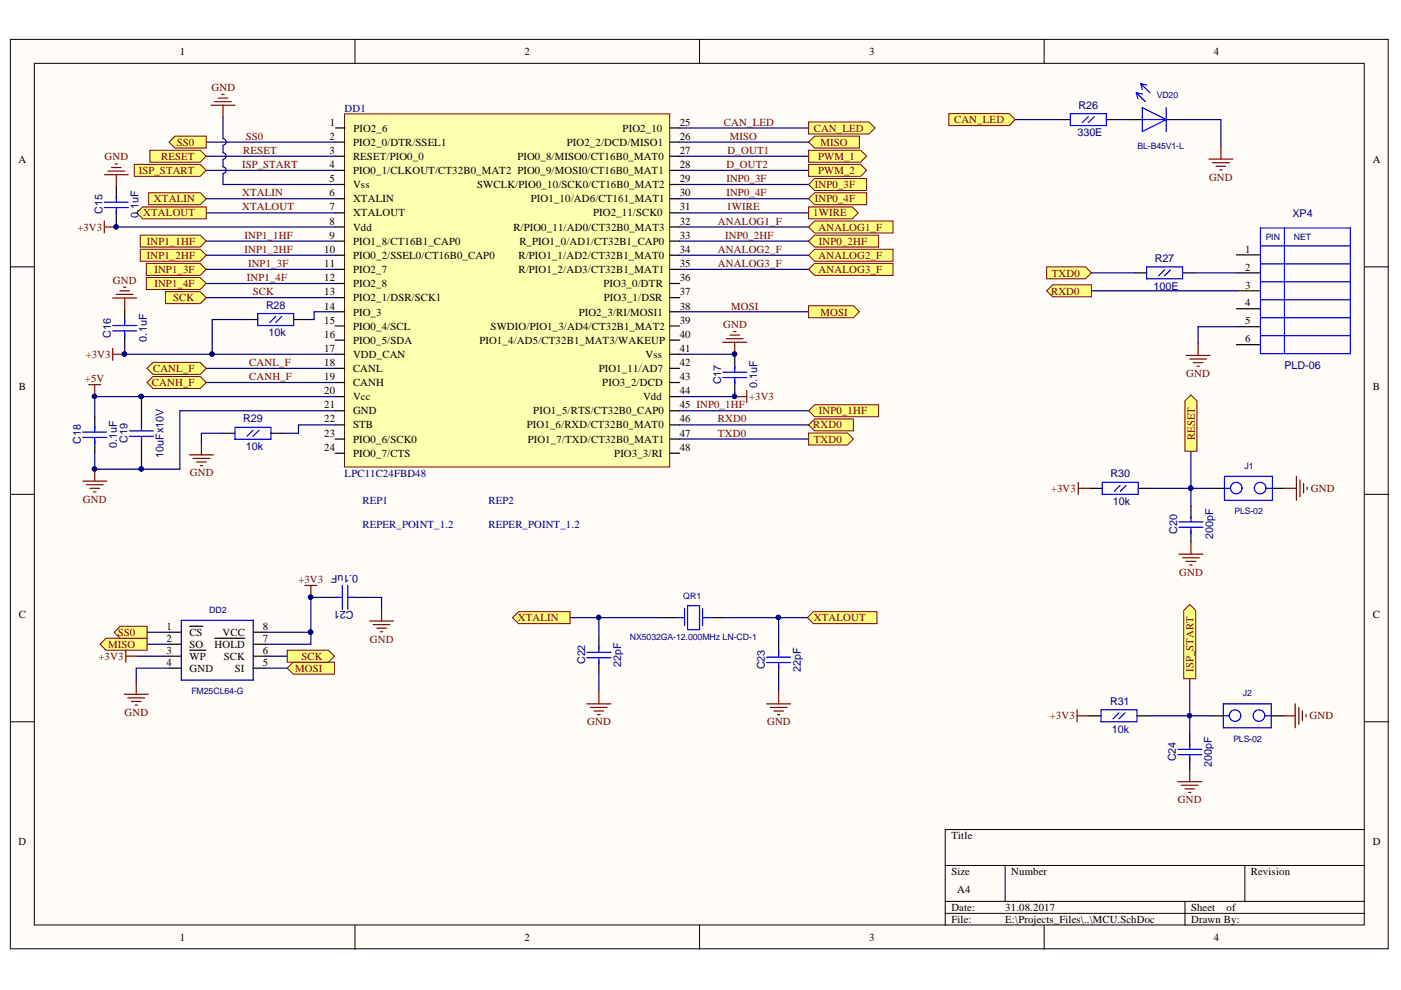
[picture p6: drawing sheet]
<svg xmlns="http://www.w3.org/2000/svg" width="297mm" height="210mm" viewBox="0 0 297 210" stroke-linecap="round" stroke-linejoin="round" font-family="sans-serif">
<defs><g id="words">
<g font-size="2.3">
<text x="38.1" y="11.7">1</text>
<text x="111.2" y="11.7">2</text>
<text x="184.3" y="11.7">3</text>
<text x="257.4" y="11.7">4</text>
<text x="69.9" y="29.7">2</text>
<text x="69.9" y="26.6">1</text>
<text x="74.9" y="27.9">PIO2_6</text>
<text x="132" y="27.9">PIO2_10</text>
<text x="144.1" y="26.6">25</text>
<text x="144.1" y="29.7">26</text>
<text x="3.9" y="34.5">A</text>
<text x="69.9" y="32.6">3</text>
<text x="69.9" y="35.7">4</text>
<text x="74.8" y="30.9">PIO2_0/DTR/SSEL1</text>
<text x="74.8" y="33.9">RESET/PIO0_0</text>
<text x="109.7" y="33.9">PIO0_8/MISO0/CT16B0_MAT0</text>
<text x="120.2" y="30.9">PIO2_2/DCD/MISO1</text>
<text x="144.1" y="32.6">27</text>
<text x="144.1" y="35.7">28</text>
<text x="291.1" y="34.5">A</text>
<text x="69.9" y="41.7">6</text>
<text x="69.9" y="38.6">5</text>
<text x="74.8" y="36.9">PIO0_1/CLKOUT/CT32B0_MAT2 PIO0_9/MOSI0/CT16B0_MAT1</text>
<text x="74.8" y="39.9">Vss</text>
<text x="101.1" y="39.9">SWCLK/PIO0_10/SCK0/CT16B0_MAT2</text>
<text x="144.1" y="38.6">29</text>
<text x="144.1" y="41.7">30</text>
<text x="69.9" y="44.6">7</text>
<text x="69.9" y="47.7">8</text>
<text x="74.8" y="42.9">XTALIN</text>
<text x="74.8" y="45.9">XTALOUT</text>
<text x="112.6" y="42.9">PIO1_10/AD6/CT161_MAT1</text>
<text x="125.8" y="45.9">PIO2_11/SCK0</text>
<text x="144.1" y="44.6">31</text>
<text x="144.1" y="47.7">32</text>
<text x="68.8" y="53.7">10</text>
<text x="69.9" y="50.6">9</text>
<text x="74.8" y="48.9">Vdd</text>
<text x="74.8" y="51.9">PIO1_8/CT16B1_CAP0</text>
<text x="108.8" y="48.9">R/PIO0_11/AD0/CT32B0_MAT3</text>
<text x="110.1" y="51.9">R_PIO1_0/AD1/CT32B1_CAP0</text>
<text x="144.1" y="50.6">33</text>
<text x="144.1" y="53.7">34</text>
<text x="264" y="53.6">1</text>
<text x="68.8" y="56.6">11</text>
<text x="68.8" y="59.7">12</text>
<text x="74.8" y="54.9">PIO0_2/SSEL0/CT16B0_CAP0</text>
<text x="74.8" y="57.9">PIO2_7</text>
<text x="109.9" y="54.9">R/PIO1_1/AD2/CT32B1_MAT0</text>
<text x="109.9" y="57.9">R/PIO1_2/AD3/CT32B1_MAT1</text>
<text x="144.1" y="56.6">35</text>
<text x="144.1" y="59.7">36</text>
<text x="264" y="57.4">2</text>
<text x="68.8" y="62.6">13</text>
<text x="68.8" y="65.7">14</text>
<text x="74.8" y="60.9">PIO2_8</text>
<text x="74.8" y="63.9">PIO2_1/DSR/SCK1</text>
<text x="128" y="60.9">PIO3_0/DTR</text>
<text x="128" y="63.9">PIO3_1/DSR</text>
<text x="144.1" y="62.6">37</text>
<text x="144.1" y="65.7">38</text>
<text x="264" y="65">4</text>
<text x="264" y="61.2">3</text>
<text x="68.8" y="68.6">15</text>
<text x="68.8" y="71.6">16</text>
<text x="74.8" y="66.9">PIO_3</text>
<text x="74.8" y="69.9">PIO0_4/SCL</text>
<text x="104" y="69.9">SWDIO/PIO1_3/AD4/CT32B1_MAT2</text>
<text x="122.7" y="66.9">PIO2_3/RI/MOSI1</text>
<text x="144.1" y="68.6">39</text>
<text x="144.1" y="71.6">40</text>
<text x="264" y="68.8">5</text>
<text x="68.8" y="74.6">17</text>
<text x="68.8" y="77.6">18</text>
<text x="74.8" y="72.8">PIO0_5/SDA</text>
<text x="74.8" y="75.9">VDD_CAN</text>
<text x="101.7" y="72.8">PIO1_4/AD5/CT32B1_MAT3/WAKEUP</text>
<text x="136.8" y="75.9">Vss</text>
<text x="144.1" y="74.6">41</text>
<text x="144.1" y="77.6">42</text>
<text x="264" y="72.6">6</text>
<text x="4" y="82.7">B</text>
<text x="68.8" y="80.6">19</text>
<text x="68.8" y="83.6">20</text>
<text x="74.8" y="78.8">CANL</text>
<text x="74.8" y="81.9">CANH</text>
<text x="126.9" y="78.8">PIO1_11/AD7</text>
<text x="127.7" y="81.9">PIO3_2/DCD</text>
<text x="144.1" y="80.6">43</text>
<text x="144.1" y="83.6">44</text>
<text x="291.1" y="82.7">B</text>
<text x="68.8" y="86.6">21</text>
<text x="68.8" y="89.6">22</text>
<text x="74.8" y="84.8">Vcc</text>
<text x="74.8" y="87.9">GND</text>
<text x="113.1" y="87.9">PIO1_5/RTS/CT32B0_CAP0</text>
<text x="136.3" y="84.8">Vdd</text>
<text x="144.1" y="86.6">45 INP0_1HF</text>
<text x="144.1" y="89.6">46</text>
<text x="68.8" y="92.6">23</text>
<text x="68.8" y="95.6">24</text>
<text x="74.8" y="90.8">STB</text>
<text x="74.8" y="93.9">PIO0_6/SCK0</text>
<text x="111.7" y="90.8">PIO1_6/RXD/CT32B0_MAT0</text>
<text x="111.9" y="93.9">PIO1_7/TXD/CT32B0_MAT1</text>
<text x="144.1" y="92.6">47</text>
<text x="144.1" y="95.6">48</text>
<text x="74.8" y="96.8">PIO0_7/CTS</text>
<text x="130.2" y="96.8">PIO3_3/RI</text>
<text x="4" y="131">C</text>
<text x="291.1" y="131">C</text>
<text x="35.3" y="136.1">2</text>
<text x="35.3" y="133.6">1</text>
<text x="40.2" y="137.4">SO</text>
<text x="40.2" y="134.9">CS</text>
<text x="45.5" y="137.4">HOLD</text>
<text x="47.2" y="134.9">VCC</text>
<text x="55.7" y="136.1">7</text>
<text x="55.7" y="133.6">8</text>
<text x="35.3" y="138.7">3</text>
<text x="35.3" y="141.2">4</text>
<text x="40.2" y="139.9">WP</text>
<text x="40.2" y="142.5">GND</text>
<text x="47.4" y="139.9">SCK</text>
<text x="49.8" y="142.5">SI</text>
<text x="55.7" y="141.2">5</text>
<text x="55.7" y="138.7">6</text>
<text x="3.9" y="179.2">D</text>
<text x="201.7" y="177.9">Title</text>
<text x="291.1" y="179.2">D</text>
<text x="201.7" y="185.6">Size</text>
<text x="214.4" y="185.6">Number</text>
<text x="265.2" y="185.6">Revision</text>
<text x="203" y="189.4">A4</text>
<text x="201.7" y="193.2">Date:</text>
<text x="201.7" y="195.7">File:</text>
<text x="213.1" y="193.2">31.08.2017</text>
<text x="213.1" y="195.7">E:\Projects_Files\..\MCU.SchDoc</text>
<text x="252.5" y="193.2">Sheet</text>
<text x="252.5" y="195.7">Drawn By:</text>
<text x="260.1" y="193.2">of</text>
<text x="38.1" y="199.5">1</text>
<text x="111.2" y="199.5">2</text>
<text x="184.3" y="199.5">3</text>
<text x="257.4" y="199.5">4</text>
</g>
<g font-size="2.3" fill="#800000">
<text x="44.8" y="19.3">GND</text>
<text x="52.1" y="29.7">SS0</text>
<text x="153.5" y="26.6">CAN_LED</text>
<text x="154.8" y="29.7">MISO</text>
<text x="172.5" y="27.9">CAN_LED</text>
<text x="202.3" y="26.1">CAN_LED</text>
<text x="22.2" y="34">GND</text>
<text x="34.2" y="33.9">RESET</text>
<text x="37.5" y="30.9">SS0</text>
<text x="51.3" y="35.7">ISP_START</text>
<text x="51.6" y="32.6">RESET</text>
<text x="154" y="35.7">D_OUT2</text>
<text x="154.3" y="32.6">D_OUT1</text>
<text x="173.5" y="33.9">PWM_1</text>
<text x="174" y="30.9">MISO</text>
<text x="29.4" y="36.9">ISP_START</text>
<text x="51.3" y="41.7">XTALIN</text>
<text x="154" y="38.6">INP0_3F</text>
<text x="154" y="41.7">INP0_4F</text>
<text x="172.8" y="39.9">INP0_3F</text>
<text x="173.5" y="36.9">PWM_2</text>
<text x="256.3" y="38.3">GND</text>
<text x="30.4" y="45.9">XTALOUT</text>
<text x="32.6" y="42.9">XTALIN</text>
<text x="51.3" y="44.6">XTALOUT</text>
<text x="152.2" y="47.7">ANALOG1_F</text>
<text x="154" y="44.6">1WIRE</text>
<text x="172.4" y="45.9">1WIRE</text>
<text x="172.8" y="42.9">INP0_4F</text>
<text x="16.4" y="48.9">+3V3</text>
<text x="31.1" y="51.9">INP1_1HF</text>
<text x="51.8" y="50.6">INP1_1HF</text>
<text x="51.8" y="53.7">INP1_2HF</text>
<text x="152.2" y="53.7">ANALOG2_F</text>
<text x="153.8" y="50.6">INP0_2HF</text>
<text x="173.5" y="48.9">ANALOG1_F</text>
<text x="173.6" y="51.9">INP0_2HF</text>
<text x="31.1" y="54.9">INP1_2HF</text>
<text x="32.7" y="57.9">INP1_3F</text>
<text x="52.3" y="59.7">INP1_4F</text>
<text x="52.6" y="56.6">INP1_3F</text>
<text x="152.2" y="56.6">ANALOG3_F</text>
<text x="173.5" y="54.9">ANALOG2_F</text>
<text x="173.5" y="57.9">ANALOG3_F</text>
<text x="223" y="58.6">TXD0</text>
<text x="23.9" y="60.2">GND</text>
<text x="32.7" y="60.9">INP1_4F</text>
<text x="36.7" y="63.9">SCK</text>
<text x="53.6" y="62.6">SCK</text>
<text x="155" y="65.7">MOSI</text>
<text x="222.8" y="62.4">RXD0</text>
<text x="153.3" y="69.5">GND</text>
<text x="174" y="66.9">MOSI</text>
<text x="18.2" y="75.9">+3V3</text>
<text x="52.9" y="77.6">CANL_F</text>
<text x="18" y="81">+5V</text>
<text x="32.2" y="81.9">CANH_F</text>
<text x="32.5" y="78.8">CANL_F</text>
<text x="52.9" y="80.6">CANH_F</text>
<text x="251.5" y="79.9">GND</text>
<text x="152.2" y="89.6">RXD0</text>
<text x="158.8" y="84.8">+3V3</text>
<text x="173.6" y="87.9">INP0_1HF</text>
<text x="152.2" y="92.6">TXD0</text>
<text x="172.4" y="90.8">RXD0</text>
<text x="172.5" y="93.9">TXD0</text>
<text x="253.3" y="93.3" transform="rotate(-90 253.3 93.3)">RESET</text>
<text x="40.3" y="101">GND</text>
<text x="17.6" y="106.6">GND</text>
<text x="222.8" y="104.4">+3V3</text>
<text x="277.9" y="104.4">GND</text>
<text x="63.3" y="123.6">+3V3</text>
<text x="250" y="122.1">GND</text>
<text x="109.8" y="131.7">XTALIN</text>
<text x="172.5" y="131.7">XTALOUT</text>
<text x="22.9" y="137.4">MISO</text>
<text x="24.9" y="134.9">SS0</text>
<text x="78.4" y="136.3">GND</text>
<text x="20.9" y="139.9">+3V3</text>
<text x="62.6" y="142.5">MOSI</text>
<text x="63.9" y="139.9">SCK</text>
<text x="253" y="142.5" transform="rotate(-90 253 142.5)">ISP_START</text>
<text x="26.4" y="151.8">GND</text>
<text x="124.5" y="153.8">GND</text>
<text x="162.6" y="153.8">GND</text>
<text x="222.6" y="152.5">+3V3</text>
<text x="277.6" y="152.5">GND</text>
<text x="249.7" y="170.3">GND</text>
</g>
<g font-size="2.3" fill="#000080">
<text x="73.1" y="23.7">DD1</text>
<text x="228.7" y="23.1">R26</text>
<text x="228.4" y="28.9">330E</text>
<text x="21.7" y="45.4" transform="rotate(-90 21.7 45.4)">C15</text>
<text x="29.3" y="46.2" transform="rotate(-90 29.3 46.2)">0.1uF</text>
<text x="274" y="46">XP4</text>
<text x="244.8" y="55.6">R27</text>
<text x="56.4" y="65.5">R28</text>
<text x="244.6" y="61.4">100E</text>
<text x="23.5" y="71.6" transform="rotate(-90 23.5 71.6)">C16</text>
<text x="56.9" y="71.3">10k</text>
<text x="31.1" y="72.4" transform="rotate(-90 31.1 72.4)">0.1uF</text>
<text x="152.9" y="81.5" transform="rotate(-90 152.9 81.5)">C17</text>
<text x="160.5" y="82.3" transform="rotate(-90 160.5 82.3)">0.1uF</text>
<text x="272.3" y="78.3">PLD-06</text>
<text x="51.6" y="89.6">R29</text>
<text x="17.2" y="94.1" transform="rotate(-90 17.2 94.1)">C18</text>
<text x="24.8" y="95" transform="rotate(-90 24.8 95)">0.1uF</text>
<text x="27.1" y="93.9" transform="rotate(-90 27.1 93.9)">C19</text>
<text x="52.1" y="95.5">10k</text>
<text x="34.7" y="97" transform="rotate(-90 34.7 97)">10uFx10V</text>
<text x="73.1" y="101.1">LPC11C24FBD48</text>
<text x="235.4" y="101.2">R30</text>
<text x="76.9" y="106.9">REP1</text>
<text x="103.6" y="106.9">REP2</text>
<text x="236" y="107.1">10k</text>
<text x="76.9" y="112">REPER_POINT_1.2</text>
<text x="103.6" y="112">REPER_POINT_1.2</text>
<text x="249.6" y="113.2" transform="rotate(-90 249.6 113.2)">C20</text>
<text x="257.2" y="114.3" transform="rotate(-90 257.2 114.3)">200pF</text>
<text x="75.9" y="122" transform="rotate(-180 75.9 122)">0.1uF</text>
<text x="74.9" y="129.6" transform="rotate(-180 74.9 129.6)">C21</text>
<text x="124.1" y="140.9" transform="rotate(-90 124.1 140.9)">C22</text>
<text x="131.7" y="141.4" transform="rotate(-90 131.7 141.4)">22pF</text>
<text x="162.1" y="141.9" transform="rotate(-90 162.1 141.9)">C23</text>
<text x="169.8" y="142.4" transform="rotate(-90 169.8 142.4)">22pF</text>
<text x="235.4" y="149.5">R31</text>
<text x="235.7" y="155.4">10k</text>
<text x="249.3" y="161.4" transform="rotate(-90 249.3 161.4)">C24</text>
<text x="256.9" y="162.6" transform="rotate(-90 256.9 162.6)">200pF</text>
</g>
<g font-size="1.9" fill="#000080">
<text x="245.3" y="20.9">VD20</text>
<text x="241.2" y="31.6">BL-B45V1-L</text>
<text x="268.3" y="50.9">PIN</text>
<text x="274.4" y="50.9">NET</text>
<text x="263.9" y="99.4">J1</text>
<text x="261.7" y="109">PLS-02</text>
<text x="44.3" y="129.9">DD2</text>
<text x="144.9" y="127">QR1</text>
<text x="133.5" y="135.8">NX5032GA-12.000MHz LN-CD-1</text>
<text x="40.6" y="147.1">FM25CL64-G</text>
<text x="263.5" y="147.6">J2</text>
<text x="261.5" y="157.2">PLS-02</text>
</g>
</g></defs>
<g fill="#fffcf8" stroke="#000" stroke-width=".21">
<path d="M2.2 8.4h292.1v192.8h-292.1z"/>
<path d="M7.3 13.4h281.9v182.7h-281.9z"/>
</g>
<g fill="none" stroke="#000" stroke-width=".21">
<path d="M75.3 8.4v5M148.3 8.4v5M221.4 8.4v5M2.2 56.6h5.1M289.3 56.6h5.1M2.2 104.8h5.1M289.3 104.8h5.1M2.2 153h5.1M289.3 153h5.1M289.3 175.9h-88.9v20.3M75.3 196.2v5.1M148.3 196.2v5.1"/>
<path d="M200.4 183.5h88.9M200.4 191.1h88.9M200.4 193.7h88.9M213.1 183.5v7.6M221.4 196.2v5.1M251.2 191.1v5.1M263.9 183.5v7.6"/>
</g>
<path d="M73 24.1h69v74.9h-69z" fill="#ffffb0" stroke="#800000" stroke-width=".21"/>
<g fill="none" stroke="#000" stroke-width=".25">
<path d="M71.1 30.1h2M71.1 33.1h2M71.1 36.1h2M71.1 39.1h2M71.2 27.1h1.9M142.1 27.1h2M142.1 30.1h2M142.1 33.1h2M142.1 36.1h2M142.1 39.1h2M71.1 42.1h2M71.1 45.1h2"/>
<path d="M71.1 48.1h2M71.1 51.1h2M71.1 54.1h2M71.1 57.1h2M142.1 42.1h2M142.1 45.1h2M142.1 48.1h2M142.1 51.1h2M142.1 54.1h2M142.1 57.1h2M71.1 60.1h2M71.1 63.1h2"/>
<path d="M71.1 66.1h2M71.1 69.1h2M71.1 72.1h2M71.1 75.1h2M71.1 78.1h2M142.1 60.1h2M142.1 63.1h2M142.1 66.1h2M142.1 69.1h2M142.1 72.1h2M142.1 75.1h2M142.1 78.1h2"/>
<path d="M71.1 81.1h2M71.1 84.1h2M71.1 87.1h2M71.1 90.1h2M71.1 93.1h2M71.1 96.1h2M142.1 81.1h2M142.1 84.1h2M142.1 87.1h2M142.1 90.1h2M142.1 93.1h2M142.1 96.1h2"/>
</g>
<path d="M43.7 30.1h27.4M43.7 33.1h27.4M43.7 36.1h27.4M43.7 42.1h27.4M43.7 45.1h27.4M43.7 51.1h27.4M43.7 54.1h27.4M43.7 57.1h27.4M43.7 60.1h27.4M43.7 63.1h27.4M43.7 78.1h27.4M43.7 81.1h27.4" fill="none" stroke="#000080" stroke-width=".25"/>
<g fill="#ffff80" stroke="#800000" stroke-width=".21">
<path d="M35.8 30.1l1.3-1.2h6.6v2.5h-6.6z" fill-rule="evenodd"/>
<path d="M31.8 31.9h10.7l1.2 1.2-1.2 1.3h-10.7z" fill-rule="evenodd"/>
<path d="M28.5 34.9h14l1.2 1.2-1.2 1.3h-14z" fill-rule="evenodd"/>
</g>
<path d="M47.3 36.9v2.2h23.8M47.3 33.9v1.5a.71 .71 0 0 1 .6 .7 .71 .71 0 0 1-.6 .7M47.3 30.9v1.5a.71 .71 0 0 1 .6 .7 .71 .71 0 0 1-.6 .7M47.3 24.9v4.5a.71 .71 0 0 1 .6 .7 .71 .71 0 0 1-.6 .7" fill="none" stroke="#000080" stroke-width=".25"/>
<path d="M44.7 22.3h5.1M45.5 21.6h3.6M46.3 20.8h2M47 20h.5M47.3 22.3v2.6" fill="none" stroke="#800000" stroke-width=".25"/>
<g fill="#ffff80" stroke="#800000" stroke-width=".21">
<path d="M31.5 40.9h11l1.2 1.2-1.2 1.3h-11z" fill-rule="evenodd"/>
<path d="M29 45.1l1.3-1.2h13.4v2.5h-13.4z" fill-rule="evenodd"/>
</g>
<path d="M24.7 39.6v2.5M24.7 44.7v2.5" fill="none" stroke="#000" stroke-width=".25"/>
<path d="M22.1 42.9h5.1M22.1 44h5.1M24.7 41.6v1.2M24.7 44.1v1.2" fill="none" stroke="#00f" stroke-width=".25"/>
<path d="M22.1 37h5.1M22.9 36.3h3.5M23.6 35.5h2.1M24.4 34.8h.5M24.7 37v2.6M22.1 46.9v2.5M22.1 48.1h2.6" fill="none" stroke="#800000" stroke-width=".25"/>
<path d="M24.7 47.2v.9h46.4" fill="none" stroke="#000080" stroke-width=".25"/>
<circle cx="24.6" cy="48.1" r=".46" fill="#000080" stroke="#000080" stroke-width=".21"/>
<g fill="#ffff80" stroke="#800000" stroke-width=".21">
<path d="M29.7 49.9h12.8l1.2 1.2-1.2 1.3h-12.8z" fill-rule="evenodd"/>
<path d="M29.7 52.8h12.8l1.2 1.3-1.2 1.3h-12.8z" fill-rule="evenodd"/>
<path d="M31 55.8h11.5l1.2 1.3-1.2 1.3h-11.5z" fill-rule="evenodd"/>
<path d="M31 58.8h11.5l1.2 1.3-1.2 1.3h-11.5z" fill-rule="evenodd"/>
<path d="M35.1 61.8h7.4l1.2 1.3-1.2 1.3h-7.4z" fill-rule="evenodd"/>
</g>
<path d="M26.4 65.7v2.6M26.4 70.8v2.5M52.1 67.7h2.5M62.3 67.7h2.5" fill="none" stroke="#000" stroke-width=".25"/>
<path d="M23.9 69h5.1M23.9 70.2h5.1M26.4 67.8v1.2M26.4 70.3v1.2M54.6 66.5h7.7v2.5h-7.7zM58.5 67.1l-1.3 1.3M59.7 67.1l-1.2 1.3" fill="none" stroke="#00f" stroke-width=".25"/>
<path d="M26.4 73.3v1.8h44.7M52.1 67.7h-7.1v7.4M71.1 66.1h-4.5v1.6h-1.8" fill="none" stroke="#000080" stroke-width=".25"/>
<path d="M23.9 63.2h5.1M23.9 73.8v2.6M23.9 75.1h2.5M24.7 62.4h3.5M25.4 61.7h2.1M26.2 60.9h.5M26.4 63.2v2.5" fill="none" stroke="#800000" stroke-width=".25"/>
<g fill="#000080" stroke="#000080" stroke-width=".21">
<circle cx="44.9" cy="75.1" r=".46"/>
<circle cx="26.4" cy="75.1" r=".46"/>
</g>
<g fill="#ffff80" stroke="#800000" stroke-width=".21">
<path d="M31.2 78.1l1.2-1.3h10.1l1.2 1.3-1.2 1.3h-10.1z" fill-rule="evenodd"/>
<path d="M31.2 81.1l1.2-1.3h10.1l1.2 1.3-1.2 1.3h-10.1z" fill-rule="evenodd"/>
</g>
<path d="M20.1 88.3v2.5M20.1 93.4v2.5M30 88.1v2.5M30 93.1v2.6M47.3 91.9h2.5M57.4 91.9h2.6" fill="none" stroke="#000" stroke-width=".25"/>
<path d="M17.5 91.6h5.1M17.5 92.8h5.1M20.1 90.4v1.2M20.1 92.9v1.2M27.5 91.4h5M27.5 92.5h5M30 90.1v1.2M30 92.6v1M49.8 90.6h7.6v2.5h-7.6zM53.6 91.2l-1.2 1.3M54.9 91.2l-1.3 1.3" fill="none" stroke="#00f" stroke-width=".25"/>
<g fill="none" stroke="#000080" stroke-width=".25">
<path d="M144.1 27.1h27.3M144.1 30.1h27.3M144.1 33.1h27.3M144.1 36.1h27.3M144.1 39.1h27.3M144.1 42.1h27.3M144.1 45.1h27.3M144.1 48.1h27.3M144.1 51.1h27.3M144.1 54.1h27.3M144.1 57.1h27.3M20.1 95.9v3.6h9.9"/>
<path d="M30 84.1h-9.9v4.2M47.3 91.9h-4.6v2M71.1 84.1h-41.1v4M71.1 87.1h-33v12.4h-8.1v-3.8M71.1 90.1h-7.8v1.8h-3.3"/>
</g>
<g fill="#000080" stroke="#000080" stroke-width=".21">
<circle cx="20" cy="84" r=".46"/>
<circle cx="29.9" cy="84" r=".46"/>
<circle cx="20" cy="99.4" r=".46"/>
<circle cx="29.9" cy="99.4" r=".46"/>
</g>
<path d="M18.8 81.6h2.6M20.1 81.6v2.5M20.1 99.5v2.5M40.2 96.4h5M40.9 97.2h3.6M41.7 98h2M42.5 98.7h.5M42.7 93.9v2.5M17.5 102h5.1M18.3 102.8h3.6M19.1 103.5h2M19.8 104.3h.5" fill="none" stroke="#800000" stroke-width=".25"/>
<g fill="#ffff80" stroke="#800000" stroke-width=".21">
<path d="M171.4 25.9h12.8l1.3 1.2-1.3 1.3h-12.8z" fill-rule="evenodd"/>
<path d="M171.4 30.1l1.3-1.2h9.5v2.5h-9.5z" fill-rule="evenodd"/>
<path d="M171.4 31.9h11.1l1.2 1.2-1.2 1.3h-11.1z" fill-rule="evenodd"/>
<path d="M171.4 34.9h11.1l1.2 1.2-1.2 1.3h-11.1z" fill-rule="evenodd"/>
<path d="M171.4 39.1l1.3-1.3h11v2.6h-11z" fill-rule="evenodd"/>
<path d="M171.4 42.1l1.3-1.2h11v2.5h-11z" fill-rule="evenodd"/>
<path d="M171.4 43.9h9.3l1.3 1.2-1.3 1.3h-9.3z" fill-rule="evenodd"/>
<path d="M171.4 48.1l1.3-1.2h16.6v2.5h-16.6z" fill-rule="evenodd"/>
<path d="M171.4 51.1l1.3-1.2h13.6v2.5h-13.6z" fill-rule="evenodd"/>
<path d="M171.4 54.1l1.3-1.3h16.6v2.6h-16.6z" fill-rule="evenodd"/>
<path d="M171.4 57.1l1.3-1.3h16.6v2.6h-16.6z" fill-rule="evenodd"/>
</g>
<path d="M144.1 66.1h27.3" fill="none" stroke="#000080" stroke-width=".25"/>
<path d="M171.4 64.8h9.5l1.3 1.3-1.3 1.3h-9.5z" fill-rule="evenodd" fill="#ffff80" stroke="#800000" stroke-width=".21"/>
<path d="M155.8 75.6v2.6M155.8 80.7v2.5" fill="none" stroke="#000" stroke-width=".25"/>
<path d="M153.2 78.9h5.1M155.8 77.7v1.2M153.2 80.1h5.1M155.8 80.2v1.2" fill="none" stroke="#00f" stroke-width=".25"/>
<path d="M144.1 75.1h11.7v.5M144.1 87.1h27.3M155.8 83.2v.9h-11.7" fill="none" stroke="#000080" stroke-width=".25"/>
<g fill="#000080" stroke="#000080" stroke-width=".21">
<circle cx="155.7" cy="75.1" r=".46"/>
<circle cx="155.7" cy="84" r=".46"/>
</g>
<path d="M153.2 72.6h5.1M154 71.8h3.6M154.8 71h2M155.5 70.3h.5M155.8 72.6v2.5M155.8 84.1h2.5M158.3 82.8v2.6" fill="none" stroke="#800000" stroke-width=".25"/>
<path d="M171.4 87.1l1.3-1.3h13.6v2.6h-13.6z" fill-rule="evenodd" fill="#ffff80" stroke="#800000" stroke-width=".21"/>
<path d="M144.1 90.1h27.3M144.1 93.1h27.3" fill="none" stroke="#000080" stroke-width=".25"/>
<g fill="#ffff80" stroke="#800000" stroke-width=".21">
<path d="M171.4 90.1l1.3-1.3h8.2v2.6h-8.2z" fill-rule="evenodd"/>
<path d="M171.4 91.8h8.3l1.2 1.3-1.2 1.3h-8.3z" fill-rule="evenodd"/>
</g>
<path d="M224.4 25.4h2.5M234.6 25.4h2.5" fill="none" stroke="#000" stroke-width=".25"/>
<path d="M226.9 24.1h7.7v2.5h-7.7zM230.7 24.7l-1.2 1.3M232 24.7l-1.3 1.3" fill="none" stroke="#00f" stroke-width=".25"/>
<path d="M215.2 25.4h9.2" fill="none" stroke="#000080" stroke-width=".25"/>
<path d="M201.2 24.1h12.8l1.2 1.3-1.2 1.2h-12.8z" fill-rule="evenodd" fill="#ffff80" stroke="#800000" stroke-width=".21"/>
<path d="M239.6 25.4h2.6M247.3 25.4h2.5M240.6 57.8h2.5M250.7 57.8h2.6M262.2 57.8h5M262.2 54h5M262.2 73.1h5M262.2 65.5h5M262.2 69.3h5M262.2 61.7h5" fill="none" stroke="#000" stroke-width=".25"/>
<g fill="none" stroke="#00f" stroke-width=".25">
<path d="M240.9 19.6l1.9 2M240.9 19.6l1.3 .4M240.9 19.6l.3 1.3M241.9 17.7l1.9 1.9M241.9 17.7l1.2 .3M241.9 17.7l.3 1.3M242.2 22.8l5.1 2.6-5.1 2.5zM242.2 25.4h5.1M247.3 22.8v5.1M243.1 56.6h7.6v2.5h-7.6zM246.9 57.2l-1.3 1.3M248.2 57.2l-1.3 1.3"/>
<path d="M267.2 48.3h19.1v26.7h-19.1zM267.2 59.8h19.1M267.2 55.9h19.1M267.2 52.1h19.1M272.3 48.3v26.7M267.2 71.2h19.1M267.2 67.4h19.1M267.2 63.6h19.1"/>
</g>
<path d="M237.1 25.4h2.5M249.8 25.4h9.1v5.8M231.4 57.8h9.2M253.3 57.8h8.9" fill="none" stroke="#000080" stroke-width=".25"/>
<path d="M256.3 33.7h5.1M257.1 34.5h3.5M257.8 35.3h2.1M258.6 36h.5M258.9 31.2v2.5" fill="none" stroke="#800000" stroke-width=".25"/>
<path d="M221.9 56.6h8.2l1.3 1.2-1.3 1.3h-8.2z" fill-rule="evenodd" fill="#ffff80" stroke="#800000" stroke-width=".21"/>
<path d="M231.4 61.7h30.8" fill="none" stroke="#000080" stroke-width=".25"/>
<path d="M221.9 61.7l1.3-1.3h8.2v2.5h-8.2z" fill-rule="evenodd" fill="#ffff80" stroke="#800000" stroke-width=".21"/>
<path d="M231.2 103.5h2.5M241.3 103.5h2.6M252.5 107.3v2.6M252.5 112.4v2.6M257.1 103.5h2.5M269.8 103.5h2.5" fill="none" stroke="#000" stroke-width=".25"/>
<g fill="none" stroke="#00f" stroke-width=".25">
<path d="M233.7 102.3h7.6v2.5h-7.6zM237.5 102.9l-1.3 1.3M238.8 102.9l-1.3 1.3M250 110.6h5M250 111.8h5M252.5 109.4v1.2M252.5 111.9v1.2M259.6 103.5h1.3M259.6 101h10.2v5.1h-10.2zM268.5 103.5h1.3"/>
<circle cx="262.1" cy="103.5" r="1.22"/>
<circle cx="267.2" cy="103.5" r="1.23"/>
</g>
<path d="M252.5 95.7v7.8h-8.6M257.1 103.5h-4.6v3.8" fill="none" stroke="#000080" stroke-width=".25"/>
<circle cx="252.5" cy="103.5" r=".46" fill="#000080" stroke="#000080" stroke-width=".21"/>
<path d="M228.6 103.5h2.6M228.6 102.3v2.5M250 117.5h5M250.7 118.3h3.6M251.5 119h2M252.2 119.8h.6M252.5 115v2.5M272.3 103.5h2.6M274.9 101v5.1M275.6 101.8v3.5M276.4 102.5v2.1M277.1 103.3v.5" fill="none" stroke="#800000" stroke-width=".25"/>
<path d="M251.2 85l1.3-1.3 1.3 1.3v10.7h-2.6z" fill-rule="evenodd" fill="#ffff80" stroke="#800000" stroke-width=".21"/>
<path d="M230.9 151.8h2.5M241.1 151.8h2.5M252.2 155.6v2.5M256.8 151.8h2.6M269.5 151.8h2.6M252.2 160.7v2.5" fill="none" stroke="#000" stroke-width=".25"/>
<g fill="none" stroke="#00f" stroke-width=".25">
<path d="M233.4 150.5h7.7v2.5h-7.7zM237.3 151.1l-1.3 1.3M238.5 151.1l-1.2 1.3M249.7 158.9h5.1M252.2 157.6v1.3M259.4 151.8h1.2M259.4 149.2h10.1v5.1h-10.1zM268.3 151.8h1.2M249.7 160h5.1M252.2 160.1v1.2"/>
<circle cx="261.9" cy="151.7" r="1.22"/>
<circle cx="266.9" cy="151.7" r="1.23"/>
</g>
<path d="M252.2 143.9v7.9h-8.6M256.8 151.8h-4.6v3.8" fill="none" stroke="#000080" stroke-width=".25"/>
<circle cx="252.2" cy="151.7" r=".46" fill="#000080" stroke="#000080" stroke-width=".21"/>
<path d="M228.4 151.8h2.5M228.4 150.5v2.5M272.1 151.8h2.5M274.6 149.2v5.1M275.4 150v3.5M276.1 150.8v2M276.9 151.5v.5M249.7 165.7h5.1M250.5 166.5h3.5M251.2 167.3h2.1M252 168h.5M252.2 163.2v2.5" fill="none" stroke="#800000" stroke-width=".25"/>
<path d="M251 129.4l1.2-1.2 1.3 1.2v14.5h-2.5z" fill-rule="evenodd" fill="#ffff80" stroke="#800000" stroke-width=".21"/>
<path d="M35.9 136.6h2.5M35.9 134.1h2.5M35.9 139.1h2.5M40.2 132.8h2.8M40.2 137.9h3.4M45.5 135.3h6.4M53.7 136.6h2.5M53.7 134.1h2.5M53.7 139.1h2.5M35.9 141.7h2.5M53.7 141.7h2.5" fill="none" stroke="#000" stroke-width=".25"/>
<path d="M38.4 131.5h15.3v12.7h-15.3z" fill="none" stroke="#00f" stroke-width=".25"/>
<path d="M31.2 134.1h4.7M31.2 136.6h4.7M56.2 139.1h4.7M56.2 141.7h4.7" fill="none" stroke="#000080" stroke-width=".25"/>
<g fill="#ffff80" stroke="#800000" stroke-width=".21">
<path d="M21.2 136.6l1.3-1.3h8.7v2.6h-8.7z" fill-rule="evenodd"/>
<path d="M60.9 141.7l1.3-1.3h8.7v2.5h-8.7z" fill-rule="evenodd"/>
<path d="M24.2 134.1l1.3-1.3h5.7v2.5h-5.7z" fill-rule="evenodd"/>
<path d="M60.9 137.9h8.7l1.3 1.2-1.3 1.3h-8.7z" fill-rule="evenodd"/>
</g>
<g fill="none" stroke="#800000" stroke-width=".25">
<path d="M26.7 137.9v2.5M26.7 139.1h2.5M64.6 124.1h2.6M65.9 124.1v2.6M78.4 131.7h5M79.1 132.4h3.6M79.9 133.2h2M80.6 134h.6M80.9 129.1v2.6M26.3 147.2h5.1M27.1 148h3.6M27.9 148.7h2"/>
<path d="M28.6 149.5h.5M28.9 144.7v2.5M124.4 149.2h5.1M125.2 150h3.5M126 150.8h2M126.7 151.5h.5M127 146.7v2.5M162.5 149.2h5.1M163.3 150h3.6M164.1 150.8h2M164.8 151.5h.5M165.1 146.7v2.5"/>
</g>
<g fill="#000080" stroke="#000080" stroke-width=".21">
<circle cx="65.8" cy="126.6" r=".46"/>
<circle cx="65.8" cy="134" r=".47"/>
<circle cx="126.9" cy="130.9" r=".46"/>
<circle cx="165" cy="130.9" r=".46"/>
</g>
<path d="M69.3 126.7h2.5M74.4 126.7h2.5M127 135v2.6M140.7 131h2.5M150.9 131h2.5M165.1 136v2.6M127 140.1v2.5M165.1 141.1v2.5" fill="none" stroke="#000" stroke-width=".25"/>
<g fill="none" stroke="#00f" stroke-width=".25">
<path d="M71.3 126.7h1.3M72.6 124.1v5.1M73.7 124.1v5.1M73.9 126.7h1.2M124.4 138.3h5.1M124.4 139.5h5.1M127 137.1v1.2M127 139.6v1.2M143.2 131h1.9M145.1 129.1v3.5M145.8 128.4h2.5v5.1h-2.5zM148.9 131h2"/>
<path d="M148.9 129.1v3.5M162.5 139.3h5.1M165.1 138.1v1.2M162.5 140.5h5.1M165.1 140.6v1.2"/>
</g>
<path d="M29.2 139.1h6.7M56.2 134.1h9.7v2.5h-9.7M69.3 126.7h-3.4v7.4M76.9 126.7h4v2.4M120.9 131h6.1M140.7 131h-13.7v4M153.4 131h11.7v5M165.1 131h6.1M35.9 141.7h-7v3M127 142.6v4.1M165.1 143.6v3.1" fill="none" stroke="#000080" stroke-width=".25"/>
<g fill="#ffff80" stroke="#800000" stroke-width=".21">
<path d="M108.7 131l1.2-1.3h11v2.5h-11z" fill-rule="evenodd"/>
<path d="M171.2 131l1.3-1.3h13.4v2.5h-13.4z" fill-rule="evenodd"/>
</g>
<path d="M262.2 69.3h-8.2v3.5" fill="none" stroke="#000080" stroke-width=".25"/>
<path d="M251.5 75.4h5.1M252.2 76.1h3.6M253 76.9h2M253.8 77.6h.5M254 72.8v2.6" fill="none" stroke="#800000" stroke-width=".25"/>
<use href="#words"/>
</svg>
